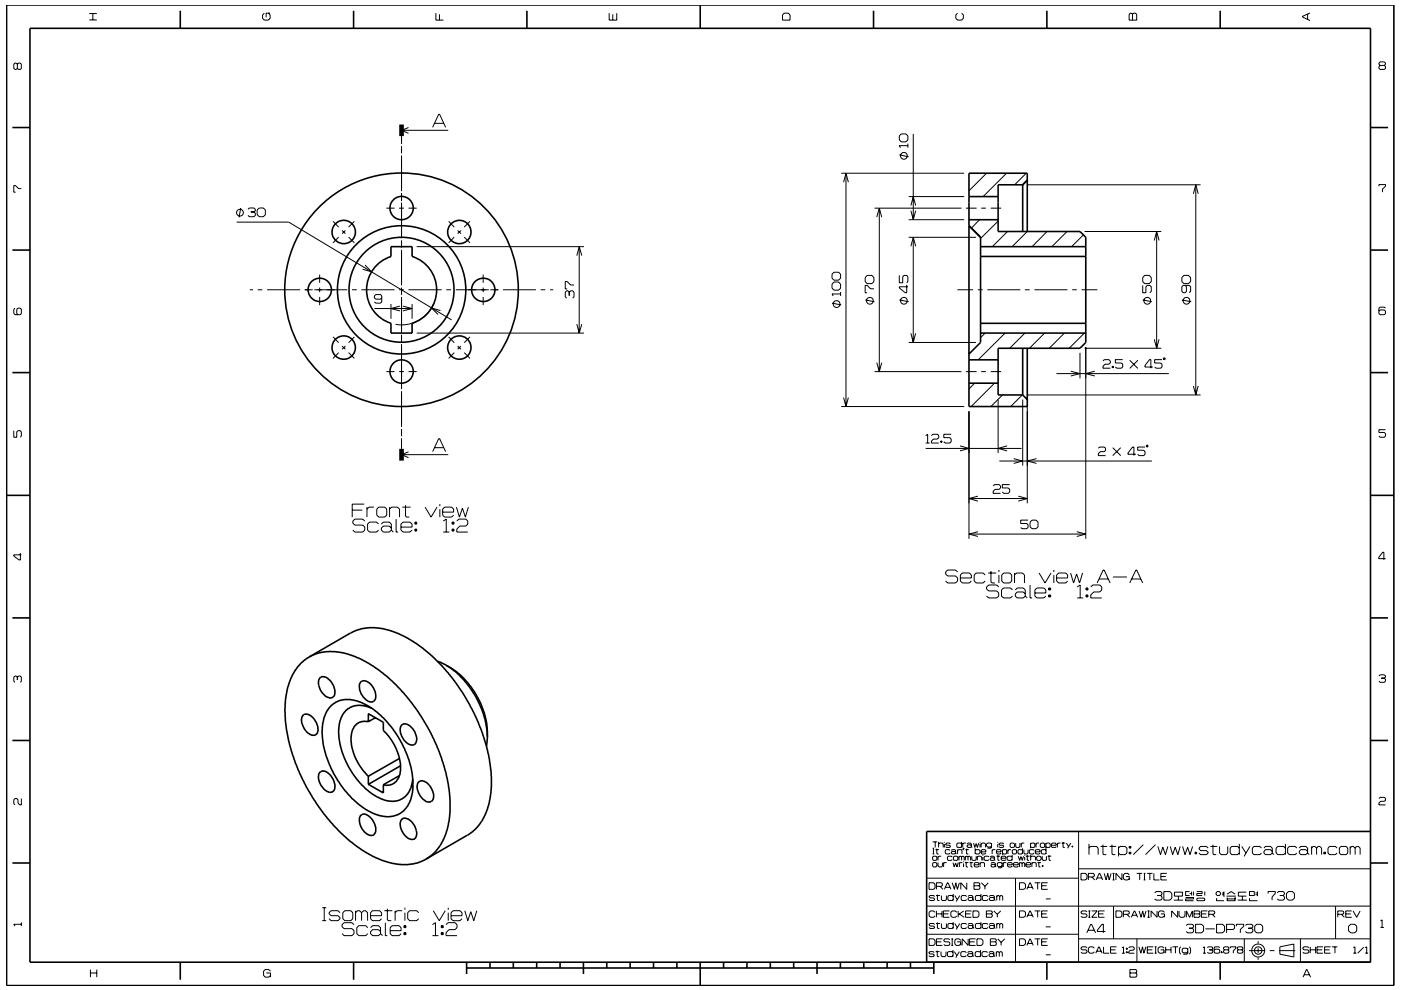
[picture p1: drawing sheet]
<svg xmlns="http://www.w3.org/2000/svg" width="297mm" height="210mm" viewBox="0 0 297 210" stroke-linecap="round" stroke-linejoin="round" font-family="sans-serif">
<g fill="none" stroke="#000" stroke-width=".21">
<path d="M3.7 13.6l-.3-.2h-.2l-.3 .2v.9l.3 .2 .5-.2M3.7 13.6l.2-.2h.4l.2 .2v.9l-.2 .2h-.4l-.2-.2M3.7 13.6v.9M18.9 4.2h1.6M18.9 2.9h1.6M19.7 2.9v1.3M56 2.8l-.3 .4v.7l.3 .4h.9l.4-.4v-.7l-.4-.4M57.3 2.8h-.9v.9M92.4 2.8v1.5h1.6M93.2 3v1.3M129.2 2.8v1.5h1.6v-1.5M129.9 3v1.3"/>
<path d="M166.3 2.8h.8l.4 .4v1.1h-1.6v-1.1zM203 2.8l-.4 .4v.7l.4 .4h.9l.4-.4v-.7l-.4-.4M239.6 2.8h.3l.2 .2 .3-.2h.3l.3 .2v1.3h-1.6v-1.3zM240.1 3v1.3M277.2 3v1.1M277.7 2.7l-1.6 .8v.1l1.6 .8M292.6 13.9l-.2-.3v-.2l.2-.3h.9l.2 .3v.2l-.2 .3M292.6 13.9l-.2 .2v.4l.2 .2h.9l.2-.2v-.4l-.2-.2M292.6 13.9h.9M85.1 31v1.6M85.1 33v7.6M85.1 28.9v1.7"/>
<path d="M85.1 27.6h9.9M86.6 27.1l-1.5 .5 1.5 .7M91.7 27l1.3-2.7h.2l1.3 2.7M92.2 26.2h1.9M178.4 36.7h26M178.9 38.6l.5-1.9 .5 1.9M179.4 36.7v49.5M190.7 32.8l2 .5M191.1 28.4h1l.4 .4v.9l-.4 .4h-1l-.4-.4v-.9zM192.5 30.9h-1.8l.2 .4M192.5 30.5v.8M193.6 28.4v18.2"/>
<path d="M209.2 36.7l-3.8 3.8M213.4 36.7l-5 5M217.6 36.7l-2.5 2.5M217.8 39.2h36.7M253.5 39.2v44.6M292.4 39.5v-.3h1.3v.3l-.6 .6v.7M4.5 40h-.6l-.6-.6h-.4v1.4h.4M50.2 47.1h11l34.6 20.8M51.1 44.1l-.4 2M52.6 44.4l.3-.3h.9l.3 .3v.3l-.3 .3M53.2 45h.6M53.8 45l.3 .2v.5l-.3 .3h-.9l-.3-.3"/>
<path d="M54.5 44.5l.5-.4h.8l.5 .4v1l-.5 .5h-.8l-.5-.5zM67.8 58.2v1.8M70.6 46.9l1.2 1.3M71.8 50.3l-1.2 1.2M72.5 48.9l.7 .7M73.2 48.9l-.7 .7M73.9 50.3l1.2 1.2M75.1 46.9l-1.2 1.3M77.4 56.2l1.4 1.5-1.9-.6M81.9 44.2h1.8M84.6 44.2h1M85.1 40.9v1.8"/>
<path d="M85.1 43v7.5M85.1 51v1.6M85.1 53v7.5M86.6 44.2h1.7M88.3 52.3h35.5M95.1 46.9l1.2 1.3M96.3 50.3l-1.2 1.2M97 48.9l.7 .7M97.7 48.9l-.7 .7M98.4 50.3l1.2 1.2M99.6 46.9l-1.2 1.3M102.4 58.2v1.8"/>
<path d="M122.3 54.2l.5-1.9 .6 1.9M122.8 52.3v18.3M176.8 57.7h1l.4 .5v.8l-.4 .4h-1l-.4-.4v-.8zM176.8 59.8h1l.4 .5v.8l-.4 .4h-1l-.4-.4v-.8zM183.9 58.4h1l.4 .5v.8l-.4 .5h-1l-.5-.5v-.8zM185.4 44.2h18.4M185.9 46.1l.5-1.9 .5 1.9M186.4 44.2v34.6M190.7 58.4v1.6h.7v-1.3l.2-.3h.6l.3 .3v1l-.3 .3M192.7 50.3h14.2M192.7 46.6h11.7M192.7 41.7h11.7"/>
<path d="M193.1 43.6l.5-1.9 .5 1.9M193.1 44.7l.5 1.9 .5-1.9M193.1 52.2l.5-1.9 .5 1.9M193.6 50.3v22.3M204.8 44.2h2.3M207.7 46.6l-1.7 1.8M208 44.2h1M210.1 44.2h2.2M211.6 46.9l-3.7 3.7M213.6 49.1l-3.2 3.2M217.8 49.1l-3.2 3.2M222 49.1l-3.2 3.2"/>
<path d="M226.2 49.1l-3.2 3.2M229.7 49.8l-2.5 2.5M230 49.1h16.2M242.7 58.4h1l.4 .5v.8l-.4 .5h-1l-.4-.5v-.8zM244.7 51l.5-1.9 .5 1.9M245.2 49.1v24.8M251 58.4h1l.4 .5v.8l-.4 .5h-1l-.4-.5v-.8zM253 41.1l.5-1.9 .5 1.9M3.2 65.4l-.3 .2v.9l.3 .3h1.1l.2-.3v-.9l-.2-.2h-.5l-.2 .2v.9l.2 .3M53 61.5h.6M54.7 61.5h.9M56.6 61.5h7"/>
<path d="M64.6 61.5h1.7M66.6 61.5h7M67.8 61v1M67.8 63v1.7M70.6 71.5l1.2 1.2M71.8 74.8l-1.2 1.2M72.5 73.4l.7 .7M73.2 73.4l-.7 .7M73.9 74.8l1.2 1.2M74.6 61.5h1M75.1 71.5l-1.2 1.2M76.6 61.5h7.1"/>
<path d="M79.4 65.4h8M80.9 63.2l-.2 .3h-1l-.3-.3v-.4l.3-.3h1l.2 .3v1.2l-.2 .3h-1l-.3-.3M81.9 78.8h1.8M82.9 64.5v3.1M84.6 78.8h1M84.6 61.5h1M84.8 64.9l-1.9 .5 1.9 .5M85.1 61v1.6M85.1 63v7.6M85.1 71v1.6M85.1 73v9.5M85.4 64.9l2 .5-2 .5"/>
<path d="M86.6 78.8h1.7M86.6 61.5h7M87.4 64.5v3.1M88.3 70.6h35.5M91.9 64.4a7.4 7.4 0 0 1-8 4.4M93.4 65.9l-1.9-.6 1.4 1.4M94.6 61.5h1M95.1 71.5l1.2 1.2M96.3 74.8l-1.2 1.2M96.6 61.5h7M97 73.4l.7 .7M97.7 73.4l-.7 .7"/>
<path d="M98.4 74.8l1.2 1.2M99.6 71.5l-1.2 1.2M102.4 61v1M102.4 63v1.7M104 61.5h1.7M106.6 61.5h7M114.6 61.5h1M116.6 61.5h.7M120.7 62l-.3-.3h-.3l-.3 .3v.9l.3 .3M120.7 62l.3-.3h.4l.3 .3v.9l-.3 .3M120.7 62v.7M121.7 60.4h-.7l-.7-.7h-.5v1.6h.5"/>
<path d="M122.3 68.7l.5 1.9 .6-1.9M176.4 64.3l1.9 .4M176.7 64.8h.1M178.2 62.3h-1.8l.3 .5M178.2 61.9v.9M183.4 63.6l2 .4M185.3 61.3h-.7l-.7-.8h-.5v1.6h.5M185.4 78.8h18.4M185.9 76.9l.5 1.9 .5-1.9M190.7 63.6l2 .4M192.2 60.4v1.7h-.3l-1.2-1v-.3h1.8M192.7 72.6h14.2"/>
<path d="M193.1 70.7l.5 1.9 .5-1.9M203 61.5h3.3M204.8 78.8h2.3M207.3 61.5h1M208 78.8h1M208.9 70.7l-1 .9M209.3 61.5h7M210.1 78.8h2.2M211.6 76.3h.1M213.1 70.7l-5.7 5.6M217.3 70.7l-3.2 3.2M217.3 61.5h1"/>
<path d="M219.3 61.5h7M221.5 70.7l-3.2 3.2M224 79.2h23.8M225.7 70.7l-3.2 3.2M227 78.7l2 .5-2 .5M227.3 61.5h1M229 74.8v5.5M229.3 61.5h3.4M229.9 70.7l-3.2 3.2M230 73.9h16.2M230.2 73.6v40.7M232.1 78.7l-1.9 .5 1.9 .5"/>
<path d="M233.8 76.6l.3-.3h1l.3 .3v.4l-.3 .3h-.8l-.5 .4v.4h1.6M235.8 77.7h.3v.3h-.3zM235.9 77.7v.3M238 76.3h-1.5v.7h1.2l.3 .3v.5l-.3 .3h-.9l-.3-.3M239.5 76.4l1.8 1.7M241.3 76.4l-1.8 1.7M242.3 60.5v1.6h.6v-1.3l.3-.3h.6l.3 .3v1l-.3 .3M242.3 63.6l1.9 .4M244.4 77.9h-1.7v-.3l1-1.3h.3v1.8M244.7 72l.5 1.9 .5-1.9M246.4 76.3h-1.6v.7h1.3l.3 .3v.6l-.3 .2h-1l-.3-.2M246.6 76l.3-.1 .2 .3-.3 .1z"/>
<path d="M250.6 63.6l2 .4M251.3 60.5l.2 .3v1l-.2 .3h-.4l-.3-.3v-1l.3-.3h1.2l.3 .3v1l-.3 .3M293.7 65.4l-.2-.3h-.9l-.2 .3v1.1l.2 .3h.9l.2-.3v-.5l-.2-.3h-.9l-.2 .3M2.9 91.3v1.4h.7v-1.1l.2-.3h.5l.2 .3v.9l-.2 .2M85.1 83v7.5M85.1 91v1.5M85.1 93v2.2M85.1 96.4h9.9M86.6 95.8l-1.5 .6 1.5 .7M91.7 95.8l1.3-2.8h.2l1.3 2.8M92.2 95h1.9M178.4 86.2h26"/>
<path d="M178.9 84.3l.5 1.9 .5-1.9M196.3 95.1h20.3M196.3 92.4l.4-.3v1.9M196.3 94h.8M197.5 92.4l.3-.3h.9l.3 .3v.4l-.3 .3h-.8l-.4 .4v.5h1.5M199.4 93.5h.3v.3h-.3zM199.6 93.5v.3M201.7 92.1h-1.6v.7h1.3l.3 .3v.6l-.3 .3h-1l-.3-.3M203.5 94.6l1.9 .5-1.9 .5M205.4 87.2v27.1M206.6 81.3l-1.2 1.2M210.9 81.3l-5 4.9"/>
<path d="M211.6 84.7v11.4M211.9 97.8h32.3M212.6 83.8l-2.5 2.4M213.5 94.6l-1.9 .5 1.9 .5M214.9 97.3l1.9 .5-1.9 .5M216.7 83.8l-2.4 2.4M216.8 84.7v14.1M217.8 83.8h36.7M217.8 85.8v21M219.8 97.3l-2 .5 2 .5M232.9 95.1l.2-.3h1l.3 .3v.4l-.3 .3h-.8l-.4 .4v.4h1.5M235.9 95l1.7 1.6"/>
<path d="M237.6 95l-1.7 1.6M240.8 96.3h-1.7v-.2l1-1.3h.3v1.8M242.8 94.8h-1.6v.7h1.3l.3 .3v.5l-.3 .3h-1l-.3-.3M243 94.5l.3-.1 .1 .3-.2 .1zM253 81.9l.5 1.9 .5-1.9M293.7 91.1h-1.3v.6h1.1l.2 .3v.5l-.2 .2h-.9l-.2-.2M4.3 117.3v1.5h-.2l-1.2-.9v-.2h1.6M74.7 108.2h2.1M77.2 106.9h-2.5v2.8M77.3 110.5l-.4-.4h-1.7l-.4 .4v.4l.4 .5h1.7l.4 .4v.6l-.4 .5h-1.7l-.4-.5M77.8 107.6v2.1M79.3 107.6h-1.1l-.4 .4"/>
<path d="M79.9 108l.4-.4h1.3l.4 .4v1.3l-.4 .4h-1.3l-.4-.4zM80.3 111.2l-.5-.5h-1.4l-.5 .5v1.2l.5 .5h1.4l.5-.5M80.9 111.2l.4-.5h1.3l.4 .5v1.2M82.6 108l.4-.4h1.3l.4 .4v1.7M82.6 107.6v2.1M83 112l-.4-.4h-1.3l-.4 .4v.4l.4 .5h1.3l.4-.5M83 112.4l.4 .5M84 110.1v2.8h.4M85 111.8h2.4v-.6l-.5-.5h-1.4l-.5 .5v1.2l.5 .5h1.4l.5-.5M85.3 107.6h1.7M86 107.1v2.4l.2 .2h.6M88 110.7h.3v.5h-.3z"/>
<path d="M88 112.2h.3v.4h-.3zM88.2 110.7v.5M88.2 112.2v.4M90.1 107.6l1.3 2.1 1.3-2.1M93.3 106.9v.5M93.3 108v1.7M93.8 108.6h2.4v-.6l-.4-.4h-1.5l-.5 .4v1.3l.5 .4h1.5l.4-.4M94 112.9h1.2M94 110.5l.6-.4v2.8M95.8 110.7h.5v.5h-.5zM95.8 112.2h.5v.4h-.5zM96.1 110.7v.5"/>
<path d="M96.1 112.2v.4M96.8 107.6l.6 2.1 .6-1.9 .7 1.9 .6-2.1M96.9 110.5l.4-.4h1.5l.4 .4v.7l-.4 .4h-1.3l-.6 .6v.7h2.3M205.4 105.7h12.4M205.4 113.3h24.8M207.3 105.2l-1.9 .5 1.9 .6M207.3 112.8l-1.9 .5 1.9 .5M210.6 103.1l.3-.3h.9l.3 .3v.4l-.3 .3h-.8l-.4 .4v.4h1.5M214.1 102.8h-1.6v.7h1.3l.3 .3v.5l-.3 .3h-1l-.3-.3M215.9 105.2l1.9 .5-1.9 .6M218 110.3h-1.6v.7h1.3l.3 .3v.6l-.3 .2h-1l-.3-.2M218.4 110.7l.4-.4h.9l.4 .4v1.1l-.4 .3h-.9l-.4-.3z"/>
<path d="M228.3 112.8l1.9 .5-1.9 .5M293.8 118.5h-1.5v-.3l.9-1.1h.2v1.6M203 121.3l-.4-.4h-1.7l-.4 .4v.4l.4 .5h1.7l.4 .4v.6l-.4 .4h-1.7l-.4-.4M203.6 122.6h2.3v-.6l-.4-.5h-1.5l-.4 .5v1.2l.4 .4h1.5l.4-.4M208.9 122l-.5-.5h-1.4l-.5 .5v1.2l.5 .5h1.4l.5-.5M209.5 121.5h1.7M210.1 121.1v2.3l.3 .3h.5M211.7 124.5l-.4-.4h-1.7l-.4 .4v.4l.4 .4h1.7l.4 .5v.6l-.4 .4h-1.7l-.4-.4M211.8 120.9v.4M211.8 122v1.7M212.4 122l.4-.5h1.3l.4 .5v1.2l-.4 .5h-1.3l-.4-.5zM214.7 125.1l-.5-.4h-1.4l-.5 .4v1.3l.5 .4h1.4l.5-.4"/>
<path d="M215.1 121.5v2.2M215.1 122l.4-.5h1.3l.4 .5v1.7M215.3 125.1l.4-.4h1.3l.4 .4v1.3M217.4 126l-.4-.4h-1.3l-.4 .4v.4l.4 .4h1.3l.4-.4M217.4 126.4l.4 .4M218.4 124.1v2.7h.4M219.4 125.8h2.3v-.7l-.4-.4h-1.5l-.4 .4v1.3l.4 .4h1.5l.4-.4M220.3 121.5l1.3 2.2 1.2-2.2M222.3 124.7h.5v.4h-.5zM222.3 126.2h.5v.4h-.5zM222.5 124.7v.4M222.5 126.2v.4"/>
<path d="M223.4 120.9v.4M223.4 122v1.7M224 122.6h2.4v-.6l-.4-.5h-1.6l-.4 .5v1.2l.4 .5h1.6l.4-.5M227 121.5l.6 2.2 .7-2 .6 2 .6-2.2M228.4 126.8h1.3M228.4 124.5l.6-.4v2.7M230.2 124.7h.5v.4h-.5zM230.2 126.2h.5v.4h-.5zM230.5 124.7v.4M230.5 126.2v.4M231.3 124.5l.4-.4h1.5l.4 .4v.6l-.4 .5h-1.3l-.6 .6v.6h2.3M232.6 123.7l1.3-2.8h.2l1.3 2.8"/>
<path d="M233 122.8h1.9M236 122.4h2.9M239.5 123.7l1.3-2.8h.2l1.3 2.8M239.9 122.8h2M3.7 143.6l-.3-.2h-.2l-.3 .2v.9l.3 .2M3.7 143.6l.2-.2h.4l.2 .2v.9l-.2 .2M3.7 143.6v.6M292.4 143.4l.2-.3h.9l.2 .3v.2l-.2 .2M292.9 143.8h.6M293.5 143.8l.2 .3v.4l-.2 .2h-.9l-.2-.2M4.5 169.4v1.3h-.3l-.4-.4v-.7l-.2-.2h-.4l-.3 .2v.9l.3 .2M197.7 178.6h1"/>
<path d="M197.7 179.9h.4M197.9 179.9v1.2M198.3 178.6v1.1M198.6 180v1.1h.4M199 179l.2-.2h.6l.2 .2v.7M199 178.6v1.1M200.2 178.6v.1M200.2 179v.7M201.5 179l-.2-.2h-.6l-.2 .3 .2 .2h.6l.2 .3-.2 .1h-.6l-.2-.1M203.9 179l-.2-.2h-.7l-.1 .2v.6l.1 .1h.7l.2-.1M203.9 178.6v1.1M204.1 178.8v.9"/>
<path d="M204.2 179.9h.2l-.2 .4zM204.3 179.9l-.1 .4M204.8 178.8h-.5l-.2 .2M204.9 180v1.1h.4M205 179l.2-.2h.6l.2 .2v.6M206 179.4l-.2-.2h-.6l-.2 .2 .2 .3h.6l.2-.1M206 179.6l.1 .1M206.4 178.8l.3 .9 .3-.8 .2 .8 .3-.9M206.8 179.9v1.2M207.8 178.6v.1M207.8 179v.7M208 179l.2-.2h.5l.3 .2v.7"/>
<path d="M208 178.8v.9M210.2 179l-.2-.2h-.6l-.2 .2v.4l.2 .3h.6l.2-.3M210.2 178.8v.9l-.2 .2h-.6M211.5 178.6v.1M211.5 179v.7M212.8 179l-.2-.2h-.6l-.2 .3 .2 .2h.6l.2 .3-.2 .1h-.6l-.2-.1M214.3 178.8h.6l.2 .2v.6l-.2 .1h-.6l-.1-.1v-.6zM215.3 178.8v.8l.2 .1h.6l.1-.1v-.8M216.5 178.8v.9M216.8 179.9v1.2M217.2 178.8h-.5l-.2 .2M218.5 179l.2-.2h.5l.2 .2v.6l-.2 .1h-.5l-.2-.1"/>
<path d="M218.5 178.8v1.1M219.7 178.8v.9M220.3 178.8h-.5l-.1 .2M220.6 179l.2-.2h.5l.2 .2v.6l-.2 .1h-.5l-.2-.1zM221.7 179l.3-.2h.5l.2 .2v.6l-.2 .1h-.5l-.3-.1M221.7 178.8v1.1M221.8 179.9v1.2M222.9 179.3h1l-.1-.5h-.7l-.2 .2v.6l.2 .1h.7l.1-.1M224.2 178.8v.9M224.8 178.8h-.4l-.2 .2M225.1 178.8h.7M225.4 178.6v1.1h.4"/>
<path d="M226.1 178.8l.5 .8M227 178.8l-.6 1.1M227.3 179.4h.2v.3h-.2zM227.4 179.4v.3M228.7 176.4v27.7M230.9 179.9l.3-.4h1.3l.3 .4v1.4M230.9 179v2.3M233.3 179.5h1.4M233.8 179.2v1.9l.2 .2h.6M235.2 179.5h1.4M235.8 179.2v1.9l.2 .2h.5M237.1 179.9l.4-.4h1l.4 .4v1l-.4 .4h-1l-.4-.4"/>
<path d="M237.1 179.5v2.1M239.4 179.5h.4v.4h-.4zM239.6 179.5v.4M242.4 179.2l-2.1 2.1M245 179.2l-2.1 2.1M245.5 179.5l.5 1.8 .5-1.6 .6 1.6 .5-1.8M248.1 179.5l.5 1.8 .6-1.6 .5 1.6 .5-1.8M250.7 179.5l.5 1.8 .6-1.6 .5 1.6 .6-1.8M256.2 179.9l-.4-.4h-1.2l-.4 .4 .4 .5h1.2l.4 .5-.4 .4h-1.2l-.4-.4M256.6 179.5h1.5M257.2 179.2v1.9l.1 .2h.6M258.6 179.5v1.4l.3 .4h1.1l.3-.4v-1.4"/>
<path d="M262.8 179.9l-.4-.4h-1.2l-.4 .4v1l.4 .4h1.2l.4-.4M262.8 179v2.3M263.3 179.5l.9 1.4M265 179.5l-1.2 2.1M267.5 179.9l-.4-.4h-1.2l-.4 .4v1l.4 .4h1.2l.4-.4M268 179.9l.3-.4h1.1l.3 .4v1M272.5 179.9l-.3-.4h-1.3l-.3 .4v1l.3 .4h1.3l.3-.4M272.5 179v2.3M274.9 179.9l-.3-.4h-1.2l-.4 .4v1l.4 .4h1.2l.3-.4M275.5 179.9l.3-.4h1.1l.3 .4v1M278.1 179.9l.3-.4h.4l.3 .4M278.1 179.5v1.8"/>
<path d="M279.1 179.9l.4-.4h.3l.4 .4v1.4M279.1 179.9v1.4M283.5 179.9l-.4-.4h-1.2l-.3 .4v1l.3 .4h1.2l.4-.4M284.3 179.5h1.1l.3 .4v1l-.3 .4h-1.1l-.3-.4v-1zM286.3 179.9l.3-.4h.3l.4 .4M286.3 179.5v1.8M287.3 179.9l.4-.4h.3l.4 .4v1.4M287.3 179.9v1.4M292.4 169.4l.2-.3h.9l.2 .3v.3l-.2 .3h-.8l-.3 .3v.4h1.3M4.5 195.7v.7M4.5 196h-1.6l.3 .4M68.3 192.5h.9"/>
<path d="M68.3 195.3h.9M68.7 192.5v2.8M72.1 193.6l-.4-.4h-1.5l-.4 .4v.2l.4 .4h1.5l.4 .4v.3l-.4 .4h-1.5l-.4-.4M72.7 193.6l.4-.4h1.3l.4 .4v1.3l-.4 .4h-1.3l-.4-.4zM75.1 196.1l-.5-.4h-1.7l-.4 .4v.4l.4 .5h1.7l.5 .4v.6l-.5 .5h-1.7l-.4-.5M75.4 193.6l.4-.4h.4l.5 .4M75.4 193.2v2.1M76.7 193.6v1.7M76.7 193.6l.4-.4h.4l.4 .4v1.7M78 196.8l-.4-.5h-1.5l-.5 .5v1.2l.5 .5h1.5l.4-.5M78.6 196.8l.4-.5h1.3l.4 .5v1.2M78.6 194.2h2.3v-.6l-.4-.4h-1.5l-.4 .4v1.3l.4 .4h1.5l.4-.4"/>
<path d="M80.7 197.6l-.4-.4h-1.3l-.4 .4v.4l.4 .5h1.3l.4-.5M80.7 198l.4 .5M81.5 193.2h1.7M81.7 195.7v2.8h.4M82.1 192.7v2.4l.2 .2h.7M82.7 197.4h2.3v-.6l-.4-.5h-1.5l-.4 .5v1.2l.4 .5h1.5l.4-.5M83.8 193.2v2.1M85.3 193.2h-1.1l-.4 .4M85.6 196.3h.5v.5h-.5zM85.6 197.8h.5v.4h-.5zM85.8 196.3v.5M85.8 197.8v.4"/>
<path d="M85.8 192.5v.4M85.8 193.6v1.7M88.8 193.6l-.5-.4h-1.4l-.5 .4v1.3l.5 .4h1.4l.5-.4M91.7 198.5h1.3M91.7 196.1l.6-.4v2.8M91.9 193.2l1.2 2.1 1.3-2.1M93.6 196.3h.4v.5h-.4zM93.6 197.8h.4v.4h-.4zM93.8 196.3v.5M93.8 197.8v.4M94.6 196.1l.4-.4h1.5l.4 .4v.7l-.4 .4h-1.3l-.6 .6v.7h2.3M95 192.5v.5"/>
<path d="M95 193.6v1.7M95.6 194.2h2.4v-.6l-.5-.4h-1.4l-.5 .4v1.3l.5 .4h1.4l.5-.4M98.5 193.2l.7 2.1 .6-1.9 .7 1.9 .6-2.1M196.5 198.2h32.2M196.5 192.2h94.1M196.6 186.3h32.1M197 199.1h.9l.3 .4v.7l-.3 .3h-.9zM197 187.2h.9l.3 .4v.7l-.3 .3h-.9zM197.7 181.1h.4M197.7 181.8l.2-.2h.6l.1 .2v.5l-.1 .2h-.6l-.2-.2zM197.7 183.1l.2-.1h.6l.1 .1v.6l-.1 .2h-.6l-.2-.2zM198.2 190.2l-.2-.3h-.8l-.2 .3 .2 .3h.8l.2 .3-.2 .2h-.8l-.2-.2"/>
<path d="M198.2 196.1l-.2-.2h-.8l-.2 .2 .2 .3h.8l.2 .2-.2 .3h-.8l-.2-.2M198.2 193.5l-.2-.3h-.7l-.3 .3v.8l.3 .3h.7l.2-.3M198.3 180.2h.8M198.5 189.9h.8M198.5 195.9h.8M198.5 188h1.1l.2-.2v-.4l-.2-.2h-1.1v1.4M198.5 199.8h1.1M198.5 193.2v1.4M198.5 193.8h1.2M198.7 189.7v1.2l.5 .1M198.7 195.7v1.1l.5 .1M198.9 183v.7l.2 .2h.5l.2-.2v-.7"/>
<path d="M198.9 181.6v.9M199.3 188l.6 .6M199.6 181.6h-.5l-.2 .2M199.6 189.9v.9l.2 .2h.6l.3-.2v-.9M199.6 195.9v.8l.2 .2h.6l.3-.2v-.8M199.7 193.2v1.4M199.8 199.1h-1.3v1.4h1.3M200 193.8h1.1M200.1 183v.9M200.2 188.6l.7-1.4h.1l.6 1.4M200.4 188.2h1M200.7 183h-.5l-.1 .1"/>
<path d="M201.3 193.2h-1.3v1.4h1.3M201.4 199.3l-.2-.2h-.9l-.2 .5 .2 .2h.9l.2 .2v.3l-.2 .2h-.9l-.2-.2M201.4 180.4l-.1-.2h-.7l-.2 .2v.5l.2 .2h.7l.1-.2M201.7 180.4l.2-.2h.5l.2 .2v.5M201.7 199.1h.4M201.9 199.1v1.4M201.9 187.2l.5 1.4 .2-1.4 .4 1.4 .4-1.4M201.9 181.8l-.2-.2h-.7l-.1 .2v.5l.1 .2h.7l.2-.2M202.1 183l.2 .9 .3-.9 .3 .9 .3-.9M202.1 190.2l-.2-.3h-.7l-.2 .3v.6l.2 .2h.7l.2-.2M202.1 196.1l-.2-.2h-.7l-.2 .2v.6l.2 .2h.7l.2-.2M202.1 189.6v1.4"/>
<path d="M202.1 195.6v1.3M202.1 181.8l.2-.2h.6l.2 .2v.5l-.2 .2h-.6l-.2-.2zM202.4 189.9l.5 .9M202.4 195.9l.5 .8M202.6 180.8l-.2-.2h-.5l-.2 .2 .2 .3h.5l.2-.2M202.6 180.9l.2 .2M202.9 193.5l-.3-.3h-.7l-.3 .3v.8l.3 .3h.7l.3-.3M202.9 199.8h.8v.7M203 180.4l.2-.2h.6l.2 .2v.7M203 180.2v.9M203.2 193.2v1.4M203.3 181.8l.2-.2 .4 .2"/>
<path d="M203.3 181.6v.9M203.4 193.8l1 .8M203.4 183v.9M203.5 189.9l-.8 1.3M203.5 195.9l-.8 1.2M203.7 199.5l-.3-.4h-.7l-.3 .4v.7l.3 .3h.7l.3-.3M203.9 181.8v.7M203.9 181.8l.1-.2 .4 .2v.7M204 183h-.4l-.2 .1M204.3 182.7v.2M204.3 183.1v.8M204.3 193.2l-1.1 .8"/>
<path d="M204.6 183h.7M204.7 180.2h.7M204.7 181.6v.9M204.7 181.8l.1-.2 .4 .2M204.7 193.8h1.1M204.8 182.8v1l.4 .1M204.9 190.2l-.2-.3h-.7l-.2 .3v.6l.2 .2h.7l.2-.2M204.9 196.1l-.2-.2h-.7l-.2 .2v.6l.2 .2h.7l.2-.2M205 187.2v1.4l-1.3-1.4v1.4M205.2 190.2l.2-.3h.7l.2 .3v.6M205.2 196.1l.2-.2h.7l.2 .2v.6M205.2 181.8l.2-.2 .4 .2v.7"/>
<path d="M205.2 181.8v.7M205.3 199.1v1.4l-1.3-1.4v1.4M205.6 183h.7M205.6 199.8h1M205.9 182.8v1l.3 .1M206 193.2h-1.3v1.4h1.3M206 181.6v.7l.2 .2h.6l.2-.2v-.7M206.3 193.2h1l.3 .3v.8l-.3 .3h-1zM206.3 190.6l-.2-.2h-.7l-.2 .2 .2 .4h.7l.2-.2M206.3 196.5l-.2-.2h-.7l-.2 .2 .2 .4h.7l.2-.2M206.3 190.8l.2 .2M206.3 196.7l.2 .2"/>
<path d="M206.5 187.2h1.1l.2 .2-.2 .5 .2 .2v.3l-.2 .2h-1.1zM206.5 187.9h1.1M206.5 183.4h1.1l-.2-.4h-.7l-.2 .1v.6l.2 .2h.7l.2-.2M206.8 180.4l.1-.2h.7l.2 .2v.5l-.2 .2h-.7l-.1-.2M206.8 199.1h-1.2v1.4h1.2M207.1 199.1h1l.3 .4v.7l-.3 .3h-1zM207.2 181.8l.2-.2h.5l.2 .2v.7M207.2 181.6v.9M207.8 183.1l.2-.1h.6l.1 .1v.8M207.8 183v.9M208 190.2l-.2-.3h-.8l-.2 .3v.6l.2 .2h.8l.2-.2M208 196.1l-.2-.2h-.8l-.2 .2v.6l.2 .2h.8l.2-.2"/>
<path d="M208 189.6v1.4M208 195.6v1.3M208 180.7h1v-.3l-.2-.2h-.6l-.2 .2v.5l.2 .2h.6l.2-.2M208.1 187.2l.7 .8M208.4 181.3v.2M208.4 181.8v.7M208.8 188v.6M209.1 193.2h1.1l.2 .2-.2 .4 .2 .2v.3l-.2 .3h-1.1zM209.1 193.8h1.1M209.5 190.2l-.3-.3h-.7l-.2 .3v.6l.2 .2h.7l.3-.2M209.5 196.1l-.3-.2h-.7l-.2 .2v.6l.2 .2h.7l.3-.2M209.5 187.2l-.7 .8"/>
<path d="M209.7 181.8l-.2-.2h-.7l-.1 .2v.5l.1 .2h.7l.2-.2M209.7 190.2l.3-.3h.6l.2 .3v.6M209.7 196.1l.3-.2h.6l.2 .2v.6M209.9 181.8l.2-.2h.5l.3 .2v.5M210 199.1h1l.2 .2-.2 .5 .2 .2v.3l-.2 .2h-1zM210 199.8h1M210.1 183.1l.2-.1h.5l.2 .1v.6M210.4 180.2v.9M210.7 193.2l.8 .7M210.8 190.6l-.2-.2h-.6l-.3 .2v.2l.3 .2h.6l.2-.2M210.8 196.5l-.2-.2h-.6l-.3 .2v.2l.3 .2h.6l.2-.2M210.8 190.8l.2 .2"/>
<path d="M210.8 196.7l.2 .2M210.9 182.2l-.3-.3h-.5l-.2 .3 .2 .3h.5l.3-.2M210.9 182.3l.1 .2M211 183.5l-.2-.2h-.5l-.2 .2 .2 .4h.5l.2-.2M211 183.7l.2 .2M211 180.2h-.4l-.2 .2M211.3 181.6h.7M211.3 180.7h1l-.2-.5h-.6l-.2 .2v.5l.2 .2h.6l.2-.2M211.3 190.2l.2-.3 .5 .3M211.3 189.9v1.1M211.3 195.9v1M211.3 196.1l.2-.2 .5 .2"/>
<path d="M211.5 193.9v.7M211.5 199.1l.8 .8M211.6 181.4v1l.3 .1M212 190.2l.2-.3 .4 .3v.8M212 190.2v.8M212 196.1v.8M212 196.1l.2-.2 .4 .2v.8M212.2 193.2l-.7 .7M212.3 182h1v-.2l-.2-.2h-.6l-.2 .2v.5l.2 .2h.6l.2-.2M212.3 199.9v.6M212.5 183.1l-.2-.1h-.7l-.2 .1v.5l.2 .2h.7l.2-.2M212.5 183v.9l-.2 .2h-.7"/>
<path d="M212.6 180.4l.1-.2h.6l.1 .2v.5l-.1 .2h-.6l-.1-.2M212.6 180.2v1.1M212.7 183v.9M213 199.1l-.7 .8M213.4 183h-.5l-.2 .1M213.6 183.4h1l-.1-.4h-.7l-.2 .1v.6l.2 .2h.7l.1-.2M213.7 180.2v.9M214.4 180.2h-.5l-.2 .2M214.6 181.8l-.2-.2h-.7l-.2 .2v.5l.2 .2h.7l.2-.2M214.6 181.3v1.2M214.6 180.4l.2-.2h.5l.2 .2v.5l-.2 .2h-.5l-.2-.2zM214.9 183.4h1l-.2-.4h-.6l-.2 .1v.6l.2 .2h.6l.2-.2"/>
<path d="M215.3 186.3v17.8M215.9 181.6l.3 .9 .2-.8 .3 .8 .3-.9M216.2 183v.9M216.2 183.1l.2-.1 .3 .1M216.2 199.1h.9l.3 .4v.7l-.3 .3h-.9zM216.2 187.2h.9l.3 .4v.7l-.3 .3h-.9zM216.2 193.2h.9l.3 .3v.8l-.3 .3h-.9zM216.7 183.1l.2-.1 .4 .1v.8M216.7 183.1v.8M216.8 180.4l-.2-.2h-.6l-.2 .2v.5l.2 .2h.6l.2-.2M217.1 180.2v.7l.2 .2h.5l.2-.2v-.7M217.3 181.3v.2"/>
<path d="M217.3 181.8v.7M217.5 183.4h1l-.1-.4h-.7l-.2 .1v.6l.2 .2h.7l.1-.2M217.5 181.6h.8M217.7 194.6l.7-1.4 .7 1.4M217.7 188.6l.7-1.4 .7 1.4M217.8 181.4v1l.4 .1M217.9 194.1h1M217.9 188.2h1M218.5 181.8l.2-.2h.6l.2 .2v.7M218.5 181.3v1.2M218.8 183.1l.2-.1h.5l.2 .1v.8M218.8 183v.9"/>
<path d="M219.2 180.4l-.1-.2h-.7l-.2 .2v.5l.2 .2h.7l.1-.2M219.4 199.1h1.2M219.4 193.2h1.2M219.4 187.2h1.2M219.5 180.7h1l-.2-.5h-.6l-.2 .2v.5l.2 .2h.6l.2-.2M219.8 181.8l.2-.2h.5l.2 .2v.5l-.2 .2h-.5l-.2-.2zM220 183h.7M220 187.2v1.4M220 193.2v1.4M220 199.1v1.4M220.3 182.8v1l.3 .1M220.8 199.8h1.1"/>
<path d="M220.8 193.8h1.1M220.8 187.9h1.1M221 183.6h.1v.2h-.1zM221 181.6v.7l.1 .2h.6l.2-.2v-.7M221.1 183.6v.2M221.7 196.6h1.1M221.7 190.7h1.1M221.8 180.4l-.2-.2h-.6l-.2 .2v.5l.2 .2h.6l.2-.2M222.1 199.1h-1.3v1.4h1.3M222.1 187.2h-1.3v1.4h1.3M222.1 193.2h-1.3v1.4h1.3M222.1 181.6h.8"/>
<path d="M222.4 181.4v1l.4 .1M228.7 199.1h61.9M228.7 184.3h61.9M229.2 185.2h.9l.4 .4v.7l-.4 .3h-.9zM230.4 197.9l.9-1.9h.1l.9 1.9M230.5 193.4l-.2-.2h-.9l-.2 .2 .2 .4h.9l.2 .2v.3l-.2 .3h-.9l-.2-.3M230.7 197.3h1.3M230.8 186h1l.2-.2v-.3l-.2-.3h-1v1.4M230.8 193.2h.4M230.8 194.6h.4M231 193.2v1.4M231.5 186l.6 .6"/>
<path d="M231.5 193.2h1.1l-1.1 1.4h1.1M232.4 186.6l.6-1.4h.2l.6 1.4M232.6 186.2h1M232.9 193.8h1.1M234.1 185.2l.4 1.4 .4-1.4 .3 1.4 .4-1.4M234.2 193.2h-1.3v1.4h1.3M234.4 197.6h-1.7v-.3l.9-1.3h.3v1.9M235.9 185.2h.4M235.9 186.6h.4M236.1 185.2v1.4M236.1 192.2v6.9M236.6 193.2h1l.3 .3v.8l-.3 .3h-1z"/>
<path d="M237.9 185.2v1.4l-1.3-1.4v1.4M238.2 193.9h1l.2-.2v-.3l-.2-.2h-1v1.4M238.7 185.9h.7v.7M238.9 193.9l.7 .7M239.4 180.8h.4v.3h-.4zM239.4 185.6l-.3-.4h-.6l-.3 .4v.7l.3 .3h.6l.3-.3M239.6 180.8v.3M239.9 194.6l.6-1.4 .7 1.4M240.1 194.1h.9M241 185.2h1.1M241 199.1v5M241.5 193.2l.4 1.4 .4-1.4 .3 1.4 .4-1.4"/>
<path d="M241.6 185.2v1.4M242.5 185.2h.4M242.5 186.6h.4M242.7 185.2v1.4M243.2 185.2h1.1M243.3 193.2h.5M243.3 194.6h.5M243.5 193.2v1.4M243.8 185.2v1.4M244.6 185.2v1.4h1.2M244.8 189.4l.3-.3h1l.3 .3v.2l-.3 .3M245.3 193.2v1.4l-1.2-1.4v1.4"/>
<path d="M245.4 189.9h.7M246.1 189.9l.3 .3v.5l-.3 .2h-1l-.3-.2M246.1 193.8h.8v.8M246.1 185.9h1.1M246.8 189.1h1.2l.5 .4v1l-.5 .4h-1.2zM246.9 193.5l-.4-.3h-.6l-.3 .3v.8l.3 .3h.6l.4-.3M247.4 185.2h-1.3v1.4h1.3M248.9 190.9h1.9M249 189.2h1.7v.9h-1.7zM249.7 193.2v1.4l-1.3-1.4v1.4M249.8 190.1v.8M250 193.2v1.1l.3 .3h.6l.3-.3v-1.1"/>
<path d="M251.4 190.4h1.7v.3h-1.7v.3h1.7M251.5 196.3l.3-.3h1l.3 .3v.3l-.3 .3M251.5 194.6v-1.4l.7 1.4 .6-1.4v1.4M252.1 196.9h.7M252.2 189.1h-.8v.8h.8M252.2 189.5h.4M252.6 189.1v.8M252.8 196.9l.3 .2v.5l-.3 .3h-1l-.3-.3M253.1 189.1v.8M253.1 193.2h1.1l.2 .2-.2 .4 .2 .3v.2l-.2 .3h-1.1zM253.1 193.8h1.1M253.4 180.8h.3v.3h-.3z"/>
<path d="M253.5 196h1.3l.4 .5v.9l-.4 .5h-1.3zM253.5 180.8v.3M253.7 189.1h1.2v.4h-1.2v.4h1.2M253.7 190.7l.2-.2h1.4l.1 .4-.1 .1h-1.4zM254.7 193.8h1.1M255.4 189.1v.8M255.6 197h2M256 193.2h-1.3v1.4h1.3M256.3 193.9h1l.3-.2v-.3l-.3-.2h-1v1.4M257 193.9l.6 .7M257.9 196h1.3l.4 .5v.9l-.4 .5h-1.3zM257.9 190.5v.5h1.6"/>
<path d="M258.1 189.1h.4l.3 .3v.2l-.3 .3h-.4l-.3-.3zM259.1 189.4h.4M259.1 189.8h.4M259.5 189.1v1.1M260.1 197.1h1.4l.2-.2v-.6l-.2-.3h-1.4v1.9M260.1 190.1h1.9M260.2 190.7h1.7M260.2 190.4v.6h1.7v-.6M260.2 189.6l.8-.5 .9 .5M262.1 196.5v-.5h1.6v.5l-.7 .6v.8M262.4 190.9h2M263.4 190.1v.8"/>
<path d="M263.8 199.1v5M264.1 196.3l.3-.3h.9l.3 .3v.3l-.3 .3M264.2 189.2h-1.6v.9h1.6M264.7 196.9h.6M264.9 189.1h1v.8h-1zM264.9 190.5v.5h1.7M265.3 196.9l.3 .2v.5l-.3 .3h-.9l-.3-.3M266 196.5l.4-.5h.9l.4 .5v.9l-.4 .5h-.9l-.4-.5zM266.2 189.4h.4M266.2 189.8h.4M266.6 189.1v1M266.7 199.6v.5"/>
<path d="M268.9 189.5v-.4h1.5v.4l-.7 .7v.7M269.7 180.6l-.3-.4h-1.1l-.3 .4v.3l.3 .4h1.1l.3-.4M269.7 180.9l.4 .4M270.8 189.4l.3-.3h1l.2 .3-.2 .5M271.4 189.9h.7M272.1 189.9l.2 .3v.5l-.2 .2h-1l-.3-.2M273.2 189.1h.8l.4 .4v1l-.4 .4h-.8l-.4-.4v-1zM275.7 199.1v5M277.2 180.6l-.3-.4h-1.1l-.3 .4v.3l.3 .4h1.1l.3-.4M277.2 180.9l.4 .4M280.7 180.8h.3v.3h-.3zM280.9 180.8v.3"/>
<path d="M283.2 192.2v6.9M283.6 193.9h1.1l.2-.2v-.3l-.2-.2h-1.1v1.4M284.4 193.9l.6 .7M285.3 193.8h1.1M285.9 196.5l.5-.5h.8l.5 .5v.9l-.5 .5h-.8l-.5-.5zM286.6 193.2h-1.3v1.4h1.3M286.9 193.2l.8 1.4 .7-1.4M292.7 195.4l.3-.3v1.6M292.7 196.7h.7M19.2 206.4h1.3M19.2 205.7v1.6M20.5 205.7v1.6"/>
<path d="M56.5 206.4h.9v.9M57.4 206l-.4-.4h-.8l-.3 .4v.9l.3 .4h.8l.4-.4M198.1 202l-.2-.2h-.8l-.2 .2 .2 .3h.8l.2 .3-.2 .3h-.8l-.2-.2M198.4 201.8h.8M198.7 201.6v1.2l.4 .1M199.5 201.8v.9l.2 .2h.7l.2-.2v-.9M201.7 200.5h.4M202.1 202l-.3-.2h-.7l-.2 .2v.7l.2 .2h.7l.3-.2M202.1 201.5v1.4M202.3 201.8l.6 .9M203.4 201.8l-.8 1.3M204.9 202l-.3-.2h-.7l-.2 .2v.7l.2 .2h.7l.3-.2"/>
<path d="M205.1 202.1l.3-.3h.6l.2 .3v.6M206.2 202.5l-.2-.2h-.6l-.3 .2v.2l.3 .2h.6l.2-.2M206.2 202.7l.3 .2M207.9 202.1l-.2-.3h-.7l-.2 .3v.6l.2 .2h.7l.2-.2M207.9 201.5v1.4M209.4 202.1l-.2-.3h-.8l-.2 .3v.6l.2 .2h.8l.2-.2M209.7 202.1l.2-.3h.6l.2 .3v.6M210.7 202.5l-.2-.2h-.6l-.2 .2 .2 .4h.6l.2-.2M210.7 202.7l.2 .2M211.2 201.8v1.1M211.2 202.1l.2-.3 .5 .3M211.9 202.1l.2-.3 .4 .3v.8"/>
<path d="M211.9 202.1v.8M217.7 200.5l.7-1.4 .7 1.4M217.9 200.1h1M221.7 202.5h1.1M230.5 201l-.2-.2h-.9l-.2 .4 .2 .3h.9l.2 .2v.3l-.2 .2h-.9l-.2-.2M232 201.1l-.3-.3h-.6l-.3 .3v.8l.3 .3h.6l.3-.3M232.3 202.2l.7-1.4 .7 1.4M232.5 201.8h1M234 200.8v1.4h1.2M235.5 201.5h1M236.7 200.8h-1.2v1.4h1.2M237.9 202.2h.6"/>
<path d="M237.9 201l.3-.2v1.4M238.8 201.1h.2v.2h-.2zM238.8 201.9h.2v.2h-.2zM238.9 201.1v.2M238.9 201.9v.2M239.3 201l.2-.2h.8l.2 .2v.3l-.2 .2h-.7l-.3 .4v.3h1.2M239.6 205.6h1.2l.2 .3-.2 .5 .2 .2v.4l-.2 .3h-1.2zM239.6 206.4h1.2M241.5 200.8l.4 1.4 .3-1.4 .3 1.4 .4-1.4M243.2 201.5h1.1M244.5 200.8h-1.3v1.4h1.3M244.8 200.8h.4"/>
<path d="M244.8 202.2h.4M245 200.8v1.4M246.1 201.5h.7v.7M246.8 201.1l-.3-.3h-.6l-.4 .3v.8l.4 .3h.6l.3-.3M247.1 201.5h1.2M247.1 200.8v1.4M248.3 200.8v1.4M248.6 200.8h1.2M249.2 200.8v1.4M250.4 200.8a1.09 1.09 0 0 0 0 1.6M251.8 201.3l-.2-.2h-.7l-.2 .2v.6l.2 .2h.7l.2-.2M251.8 201.1v1.1l-.2 .2h-.7"/>
<path d="M252.1 200.8a1.1 1.1 0 0 1 0 1.6M255.1 202.2h.6M255.1 201l.3-.2v1.4M256 201l.2-.2h.7l.2 .2-.2 .5M256.4 201.5h.5M256.9 201.5l.2 .2v.3l-.2 .2h-.7l-.2-.2M258.6 201l-.2-.2h-.8l-.2 .2v1l.2 .2h.8l.2-.2v-.5l-.2-.2h-.8l-.2 .2M258.9 201.9h.2v.2h-.2zM259 201.9v.2M259.6 201.5l-.2-.3v-.2l.2-.2h.7l.3 .2-.3 .5M259.6 201.5h.7M259.6 201.5l-.2 .2v.3l.2 .2h.7l.3-.2v-.3l-.3-.2"/>
<path d="M260.9 201.1v-.3h1.1v.3l-.5 .6v.5M262.5 201.5l-.2-.3v-.2l.2-.2h.8l.2 .2v.2l-.2 .3M262.5 201.5h.8M262.5 201.5l-.2 .2v.3l.2 .2h.8l.2-.2v-.3l-.2-.2M264.8 201.6h3.4M266.7 201.1v1M266.7 203.1v.5M269.2 201.6h1M271.2 201.6h3.4M274.3 203l-2.9-.6v-1.6l2.9-.6v2.8M276.3 207.3l.7-1.6h.1l.8 1.6M276.5 206.8h1.1"/>
<path d="M277.5 201l-.2-.2h-.9l-.2 .4 .2 .3h.9l.2 .2v.3l-.2 .2h-.9l-.2-.2M277.8 201.5h1.1M277.8 200.8v1.4M278.9 200.8v1.4M279.2 201.5h1.1M280.5 200.8h-1.3v1.4h1.3M280.8 201.5h1.1M282.1 200.8h-1.3v1.4h1.3M282.4 200.8h1.1M283 200.8v1.4M286.9 202.2h.7M286.9 201l.4-.2v1.4"/>
<path d="M289.1 200.9l-1.2 1.3M289.4 202.2h.7M289.4 201l.4-.2v1.4"/>
<circle cx="191.7" cy="33.1" r=".73"/>
<circle cx="50.9" cy="45.1" r=".72"/>
<circle cx="177.4" cy="64.5" r=".72"/>
<circle cx="184.4" cy="63.8" r=".72"/>
<circle cx="191.6" cy="63.8" r=".72"/>
<circle cx="243.2" cy="63.8" r=".72"/>
<circle cx="251.6" cy="63.8" r=".72"/>
<circle cx="266.8" cy="201.6" r="1.38"/>
<circle cx="266.8" cy="201.6" r=".79"/>
</g>
<g fill="none" stroke="#000" stroke-width=".34">
<path d="M1.4 1.1h294.1v207.9h-294.1zM6.4 6h284.2v198.1h-284.3zM38.2 2.3v3.7M75 2.3v3.7M111.7 2.3v3.7M148.5 1.1v4.9M185.2 2.3v3.7M222 2.3v3.7M258.7 2.3v3.7M2.6 27h3.7M216.8 39.2v9.9M217.8 38.2l-1 1h-5.2v9.9h17.4l1.2 1.2v22.3l-1.2 1.3h-17.4v9.9h5.2"/>
<path d="M290.6 27h3.7M2.6 53h3.7M82.9 54.4v-2.1h4.5v2.1a7.4 7.4 0 0 1 5.2 7.1 7.4 7.4 0 0 1-5.2 7.1v2h-4.5v-2M82.9 54.4a7.4 7.4 0 0 0-5.2 7.1 7.4 7.4 0 0 0 5.2 7.1M205.4 41.7h6.2M205.4 46.6h6.2M205.4 47.9l2.5 2.4v22.3l-2.5 2.5M207.9 52.3h22.3M207.9 54.4h22.3M217.8 49.1v-12.4h-12.4v49.5h12.4v-12.3M290.6 53h3.7M2.6 79h3.7"/>
<path d="M205.4 76.3h6.2M207.9 70.6h22.3M207.9 68.6h22.3M216.8 73.9v9.9M290.6 79h3.7M205.4 81.3h6.2M216.8 83.8l1 .9M1.4 105.1h4.9M290.6 105.1h4.9M2.6 131.1h3.7M65.5 139.4l-1.8 1.4-1.7 2.3-1.2 3.4-.4 3.8 .3 4.3 .8 3.8 1.2 3.6 2.3 5 2.5 4 3.2 4 3.5 3.4 3.6 2.6 3.2 1.5 3.6 .8h2.9l1.4-.4 1.4-.7M65.5 139.4l9.6-5.5 1.8-.6 2.6-.2 3.2 .6 3.3 1.4 3.7 2.4 1.9 1.6 2.2 2.2 3.3 4.2 3 4.9 2.2 5.2 1.3 4.8 .6 4.3-.1 3.4-.3 2-.5 1.6-.7 1.7-1 1.6-1 1.1-1.4 1-8.9 5.1 .8-.4 1.3-1.2 1.5-2.3 1.1-3.1 .4-3-.1-4.1-.8-4.2-1.6-5.1-2.2-4.5-2.3-3.8-3.4-4.2-3.2-3-3.7-2.6-2.1-1.1-1.7-.7-3.2-.7h-1.9l-1.4 .2z"/>
<path d="M290.6 131.1h3.7M2.6 157.1h3.7M64.9 155a2.78 2.78 0 0 1-.6-3.4 1.85 1.85 0 0 1 2.4 1.1 2.58 2.58 0 0 1 .3 3.1l-.2 .1a1.94 1.94 0 0 1-1.9-.9M67.6 145.4l-.1-.4a1.15 1.15 0 0 1 .5-1.4 1.15 1.15 0 0 1 1.5 .3 3.2 3.2 0 0 1 1.2 3.8 1.41 1.41 0 0 1-2.1-.4l-.7-1-.3-.9M70.3 149.6l.6-.4a6.5 6.5 0 0 1 6.7 .3l1.7 1 1 .9 2.6 2.7 1.9 2.9 1.4 2.9 .9 2.8 .3 1.5 .1 2v1.9l-.4 1.5-.9 1.6a5.3 5.3 0 0 1-6.5 1.5l-2.1-1-3-2.4-1.4-1.6-1.6-2.2-1.7-3.3-1.2-3.7-.4-3.4 .1-1.6 .4-1.5 .5-1.2zM76.6 144.6a2.04 2.04 0 0 1 2.5 1.2 2.29 2.29 0 0 1 .1 3 2.46 2.46 0 0 1-2.7-1.8l-.3-1a1.43 1.43 0 0 1 .4-1.4zM78.1 153.1a3.1 3.1 0 0 0-3.7 3.4 11.4 11.4 0 0 0 3.7 8.1M78.1 153.1v-1.7l3.2 1.8v1.7l.1 .2a10.6 10.6 0 0 1 3.3 9.3 2.78 2.78 0 0 1-3.4 2.1M78.9 150.2l-.4-.1a4.3 4.3 0 0 0-6.2 2.2l-.5 2.5 .1 1.8 .6 2.7 .9 2.3 1.3 2.4 1.5 1.9 2 2 2 1.2a4.7 4.7 0 0 0 6.2-.7 5.9 5.9 0 0 0 1.1-3.1M79.6 152.2l-1.5 .9M85.1 153.8a1.54 1.54 0 0 1 2.2 .6 2.79 2.79 0 0 1 .7 3.5 2.01 2.01 0 0 1-2.6-1.3l-.5-1.4-.1-.6zM92.7 140.2l1.9 .9"/>
<path d="M94.6 141.1l1.4 .8 1.7 1.4 1.5 1.5 1.8 2.6 .9 1.8 .9 2.6 .4 1.7 .1 2.7M94.6 141.1l2 1.4 1.9 1.9 2.4 3.4 1.2 2.5 .7 2.2 .5 3.7M103.3 156.2l-.2 2.1M290.6 157.1h3.7M67.8 163.8a1.55 1.55 0 0 1 2.2 .6 2.71 2.71 0 0 1 .6 3.4 1.82 1.82 0 0 1-2.4-1l-.6-1.3a1.89 1.89 0 0 1 .2-1.7zM78.1 166.4l3.2 1.8v-1.8M78.1 164.6v1.8M79.2 177.1a2.31 2.31 0 0 0-.2-3.2 1.86 1.86 0 0 0-2.4-1 2.58 2.58 0 0 0 .4 3.2 1.73 1.73 0 0 0 2.2 1M84.7 164.5l-3.4 1.9M84.7 160.9l-6.6 3.7M84.9 162.4l-6.8 4M85.3 173.7a1.73 1.73 0 0 1 2.2 1 2.65 2.65 0 0 1 .5 3.1 1.8 1.8 0 0 1-2.4-1 2.59 2.59 0 0 1-.3-3.1z"/>
<path d="M88.7 165.9a1.67 1.67 0 0 1 2.4 .8 2.62 2.62 0 0 1 .4 3.2l-.1 .1a1.6 1.6 0 0 1-2-.8 2.92 2.92 0 0 1-.7-3.3zM290.6 176.4h-94.1v27.7M2.6 183h3.7M290.6 183h3.7M38.2 204.1v3.7M75 204.1v3.7M98.9 205.3h99.1M98.9 204.1v2.5M103.9 204.1v1.2M108.8 204.1v1.2M113.8 204.1v1.2M118.7 204.1v1.2"/>
<path d="M123.7 204.1v2.5M128.6 204.1v1.2M133.6 204.1v1.2M138.6 204.1v1.2M143.5 204.1v1.2M148.5 204.1v4.9M153.4 204.1v1.2M158.4 204.1v1.2M163.3 204.1v1.2M168.3 204.1v1.2M173.2 204.1v2.5M178.2 204.1v1.2"/>
<path d="M183.1 204.1v1.2M188.1 204.1v1.2M193 204.1v1.2M198 204.1v2.5M222 204.1v3.7M258.7 204.1v3.7"/>
<circle cx="72.9" cy="49.2" r="2.48"/>
<circle cx="85.1" cy="44.1" r="2.47"/>
<circle cx="97.4" cy="49.2" r="2.47"/>
<circle cx="67.8" cy="61.5" r="2.47"/>
<circle cx="72.9" cy="73.7" r="2.48"/>
<circle cx="85.1" cy="61.5" r="11.1"/>
<circle cx="85.1" cy="78.8" r="2.47"/>
<circle cx="85.1" cy="61.5" r="24.8"/>
<circle cx="85.1" cy="61.5" r="13.6"/>
<circle cx="97.4" cy="73.7" r="2.48"/>
<circle cx="102.5" cy="61.5" r="2.48"/>
</g>
<path d="M85.1 26.4v2.5M85.1 95.2v2.5" fill="none" stroke="#000" stroke-width=".97" stroke-linecap="butt"/>
</svg>
